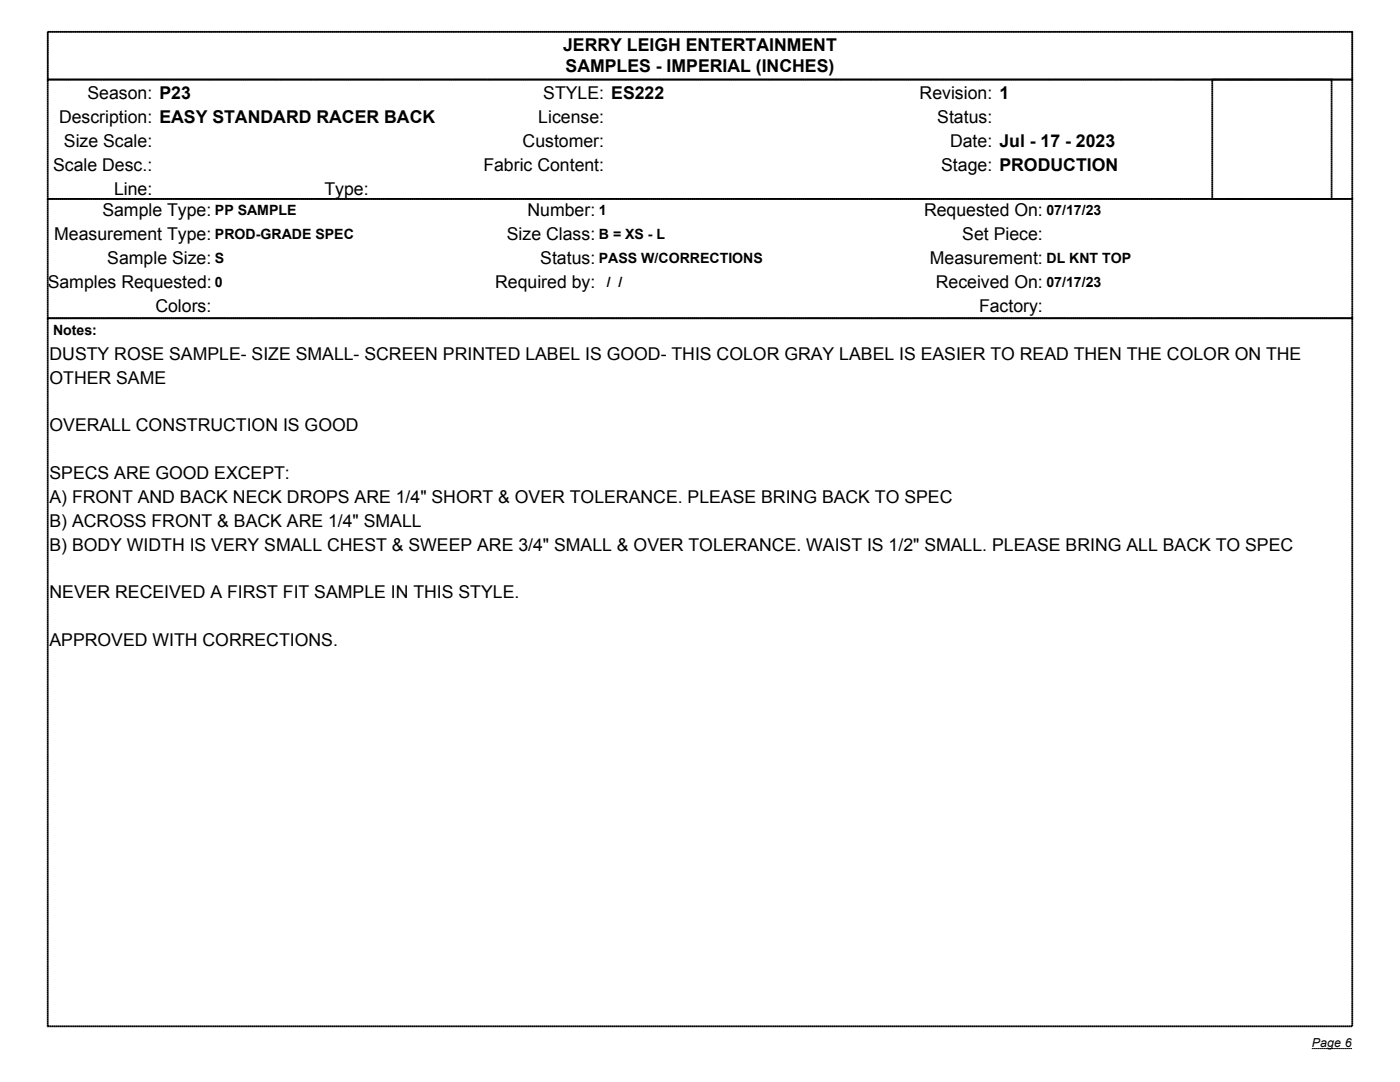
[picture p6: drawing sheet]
<svg xmlns="http://www.w3.org/2000/svg" width="279mm" height="216mm" viewBox="0 0 279 216" stroke-linecap="round" stroke-linejoin="round" font-family="sans-serif">
<defs><g id="words">
<g font-size="3.5">
<text x="112.4" y="10.2">JERRY LEIGH ENTERTAINMENT</text>
<text x="112.9" y="14.3">SAMPLES - IMPERIAL (INCHES)</text>
<text x="17.5" y="19.8">Season:</text>
<text x="31.8" y="19.8">P23</text>
<text x="108.4" y="19.8">STYLE:</text>
<text x="122" y="19.8">ES222</text>
<text x="183.5" y="19.8">Revision:</text>
<text x="199.5" y="19.8">1</text>
<text x="11.8" y="24.5">Description:</text>
<text x="12.8" y="29.3">Size Scale:</text>
<text x="31.8" y="24.5">EASY STANDARD RACER BACK</text>
<text x="104.3" y="29.3">Customer:</text>
<text x="107.4" y="24.5">License:</text>
<text x="187.1" y="24.5">Status:</text>
<text x="189.6" y="29.3">Date:</text>
<text x="199.5" y="29.3">Jul - 17 - 2023</text>
<text x="10.6" y="34.1">Scale Desc.:</text>
<text x="96.5" y="34.1">Fabric Content:</text>
<text x="187.8" y="34.1">Stage:</text>
<text x="199.5" y="34.1">PRODUCTION</text>
<text x="22.8" y="38.8">Line:</text>
<text x="64.8" y="38.8">Type:</text>
<text x="10.8" y="48">Measurement Type:</text>
<text x="20.4" y="43.2">Sample Type:</text>
<text x="101.2" y="48">Size Class:</text>
<text x="105.3" y="43.2">Number:</text>
<text x="184.4" y="43.2">Requested On:</text>
<text x="192.1" y="48">Set Piece:</text>
<text x="21.4" y="52.7">Sample Size:</text>
<text x="107.8" y="52.7">Status:</text>
<text x="185.6" y="52.7">Measurement:</text>
<text x="9.5" y="57.5">Samples Requested:</text>
<text x="98.8" y="57.5">Required by:</text>
<text x="186.8" y="57.5">Received On:</text>
<text x="31" y="62.2">Colors:</text>
<text x="195.4" y="62.2">Factory:</text>
<text x="9.9" y="71.8">DUSTY ROSE SAMPLE- SIZE SMALL- SCREEN PRINTED LABEL IS GOOD- THIS COLOR GRAY LABEL IS EASIER TO READ THEN THE COLOR ON THE</text>
<text x="9.9" y="76.5">OTHER SAME</text>
<text x="9.9" y="86.1">OVERALL CONSTRUCTION IS GOOD</text>
<text x="9.9" y="95.6">SPECS ARE GOOD EXCEPT:</text>
<text x="9.9" y="100.3">A) FRONT AND BACK NECK DROPS ARE 1/4&quot; SHORT &amp; OVER TOLERANCE. PLEASE BRING BACK TO SPEC</text>
<text x="9.9" y="105.1">B) ACROSS FRONT &amp; BACK ARE 1/4&quot; SMALL</text>
<text x="9.9" y="109.9">B) BODY WIDTH IS VERY SMALL CHEST &amp; SWEEP ARE 3/4&quot; SMALL &amp; OVER TOLERANCE. WAIST IS 1/2&quot; SMALL. PLEASE BRING ALL BACK TO SPEC</text>
<text x="9.9" y="119.4">NEVER RECEIVED A FIRST FIT SAMPLE IN THIS STYLE.</text>
<text x="9.9" y="128.9">APPROVED WITH CORRECTIONS.</text>
</g>
<g font-size="2.8">
<text x="42.9" y="43">PP SAMPLE</text>
<text x="42.9" y="47.7">PROD-GRADE SPEC</text>
<text x="119.5" y="43">1</text>
<text x="119.5" y="47.7">B = XS - L</text>
<text x="208.8" y="43">07/17/23</text>
<text x="42.9" y="52.5">S</text>
<text x="119.5" y="52.5">PASS W/CORRECTIONS</text>
<text x="208.8" y="52.5">DL KNT TOP</text>
<text x="42.9" y="57.3">0</text>
<text x="121.1" y="57.3">/ /</text>
<text x="208.8" y="57.3">07/17/23</text>
<text x="10.6" y="66.8">Notes:</text>
</g>
<text font-size="2.5" x="261.8" y="208.9">Page 6</text>
</g></defs>
<path d="M9.5 6.3h260.4M9.5 15.9h260.4M9.5 6.3v9.6M269.9 6.3v9.6" fill="none" stroke="#000" stroke-width=".2" stroke-dasharray=".4 0" stroke-linecap="butt"/>
<path d="M9.5 15.9h21.6v4.7h-21.6z" fill-rule="evenodd" fill="#fff"/>
<path d="M9.5 15.9h21.6M9.5 15.9v4.7M31.1 15.9v4.7M9.5 20.6h21.6" fill="none" stroke="#fff" stroke-width=".2" stroke-dasharray=".4 0" stroke-linecap="butt"/>
<path d="M31.1 15.9h48.3v4.7h-48.3z" fill-rule="evenodd" fill="#fff"/>
<path d="M31.1 15.9h48.3M31.1 15.9v4.7M79.4 15.9v4.7M31.1 20.6h48.3" fill="none" stroke="#fff" stroke-width=".2" stroke-dasharray=".4 0" stroke-linecap="butt"/>
<path d="M79.4 15.9h41.9v4.7h-41.9z" fill-rule="evenodd" fill="#fff"/>
<path d="M79.4 15.9h41.9M79.4 15.9v4.7M121.3 15.9v4.7M79.4 20.6h41.9" fill="none" stroke="#fff" stroke-width=".2" stroke-dasharray=".4 0" stroke-linecap="butt"/>
<path d="M121.3 15.9h55.9v4.7h-55.9z" fill-rule="evenodd" fill="#fff"/>
<path d="M121.3 15.9h55.9M121.3 15.9v4.7M177.2 15.9v4.7M121.3 20.6h55.9" fill="none" stroke="#fff" stroke-width=".2" stroke-dasharray=".4 0" stroke-linecap="butt"/>
<path d="M177.2 15.9h21.6v4.7h-21.6z" fill-rule="evenodd" fill="#fff"/>
<path d="M177.2 15.9h21.6M177.2 15.9v4.7M198.8 15.9v4.7M177.2 20.6h21.6" fill="none" stroke="#fff" stroke-width=".2" stroke-dasharray=".4 0" stroke-linecap="butt"/>
<path d="M198.8 15.9h35.5v4.7h-35.5z" fill-rule="evenodd" fill="#fff"/>
<path d="M198.8 15.9h35.5M198.8 15.9v4.7M234.3 15.9v4.7M198.8 20.6h35.5" fill="none" stroke="#fff" stroke-width=".2" stroke-dasharray=".4 0" stroke-linecap="butt"/>
<path d="M9.5 20.6h21.6v4.8h-21.6z" fill-rule="evenodd" fill="#fff"/>
<path d="M9.5 20.6h21.6M9.5 25.4h21.6M9.5 20.6v4.8M31.1 20.6v4.8" fill="none" stroke="#fff" stroke-width=".2" stroke-dasharray=".4 0" stroke-linecap="butt"/>
<path d="M31.1 20.6h48.3v4.8h-48.3z" fill-rule="evenodd" fill="#fff"/>
<path d="M31.1 20.6h48.3M31.1 25.4h48.3M31.1 20.6v4.8M79.4 20.6v4.8" fill="none" stroke="#fff" stroke-width=".2" stroke-dasharray=".4 0" stroke-linecap="butt"/>
<path d="M79.4 20.6h41.9v4.8h-41.9z" fill-rule="evenodd" fill="#fff"/>
<path d="M79.4 20.6h41.9M79.4 25.4h41.9M79.4 20.6v4.8M121.3 20.6v4.8" fill="none" stroke="#fff" stroke-width=".2" stroke-dasharray=".4 0" stroke-linecap="butt"/>
<path d="M121.3 20.6h55.9v4.8h-55.9z" fill-rule="evenodd" fill="#fff"/>
<path d="M121.3 20.6h55.9M121.3 25.4h55.9M121.3 20.6v4.8M177.2 20.6v4.8" fill="none" stroke="#fff" stroke-width=".2" stroke-dasharray=".4 0" stroke-linecap="butt"/>
<path d="M177.2 20.6h21.6v4.8h-21.6z" fill-rule="evenodd" fill="#fff"/>
<path d="M177.2 20.6h21.6M177.2 25.4h21.6M177.2 20.6v4.8M198.8 20.6v4.8" fill="none" stroke="#fff" stroke-width=".2" stroke-dasharray=".4 0" stroke-linecap="butt"/>
<path d="M198.8 20.6h35.5v4.8h-35.5z" fill-rule="evenodd" fill="#fff"/>
<path d="M198.8 20.6h35.5M198.8 25.4h35.5M198.8 20.6v4.8M234.3 20.6v4.8" fill="none" stroke="#fff" stroke-width=".2" stroke-dasharray=".4 0" stroke-linecap="butt"/>
<path d="M9.5 25.4h21.6v4.8h-21.6z" fill-rule="evenodd" fill="#fff"/>
<path d="M9.5 25.4h21.6M9.5 30.2h21.6M9.5 25.4v4.8M31.1 25.4v4.8" fill="none" stroke="#fff" stroke-width=".2" stroke-dasharray=".4 0" stroke-linecap="butt"/>
<path d="M31.1 25.4h48.3v4.8h-48.3z" fill-rule="evenodd" fill="#fff"/>
<path d="M31.1 25.4h48.3M31.1 30.2h48.3M31.1 25.4v4.8M79.4 25.4v4.8" fill="none" stroke="#fff" stroke-width=".2" stroke-dasharray=".4 0" stroke-linecap="butt"/>
<path d="M79.4 25.4h41.9v4.8h-41.9z" fill-rule="evenodd" fill="#fff"/>
<path d="M79.4 25.4h41.9M79.4 30.2h41.9M79.4 25.4v4.8M121.3 25.4v4.8" fill="none" stroke="#fff" stroke-width=".2" stroke-dasharray=".4 0" stroke-linecap="butt"/>
<path d="M121.3 25.4h55.9v4.8h-55.9z" fill-rule="evenodd" fill="#fff"/>
<path d="M121.3 25.4h55.9M121.3 30.2h55.9M121.3 25.4v4.8M177.2 25.4v4.8" fill="none" stroke="#fff" stroke-width=".2" stroke-dasharray=".4 0" stroke-linecap="butt"/>
<path d="M177.2 25.4h21.6v4.8h-21.6z" fill-rule="evenodd" fill="#fff"/>
<path d="M177.2 25.4h21.6M177.2 30.2h21.6M177.2 25.4v4.8M198.8 25.4v4.8" fill="none" stroke="#fff" stroke-width=".2" stroke-dasharray=".4 0" stroke-linecap="butt"/>
<path d="M198.8 25.4h35.5v4.8h-35.5z" fill-rule="evenodd" fill="#fff"/>
<path d="M198.8 25.4h35.5M198.8 30.2h35.5M198.8 25.4v4.8M234.3 25.4v4.8" fill="none" stroke="#fff" stroke-width=".2" stroke-dasharray=".4 0" stroke-linecap="butt"/>
<path d="M9.5 30.2h21.6v4.7h-21.6z" fill-rule="evenodd" fill="#fff"/>
<path d="M9.5 30.2h21.6M9.5 34.9h21.6M9.5 30.2v4.7M31.1 30.2v4.7" fill="none" stroke="#fff" stroke-width=".2" stroke-dasharray=".4 0" stroke-linecap="butt"/>
<path d="M31.1 30.2h48.3v4.7h-48.3z" fill-rule="evenodd" fill="#fff"/>
<path d="M31.1 30.2h48.3M31.1 34.9h48.3M31.1 30.2v4.7M79.4 30.2v4.7" fill="none" stroke="#fff" stroke-width=".2" stroke-dasharray=".4 0" stroke-linecap="butt"/>
<path d="M79.4 30.2h41.9v4.7h-41.9z" fill-rule="evenodd" fill="#fff"/>
<path d="M79.4 30.2h41.9M79.4 34.9h41.9M79.4 30.2v4.7M121.3 30.2v4.7" fill="none" stroke="#fff" stroke-width=".2" stroke-dasharray=".4 0" stroke-linecap="butt"/>
<path d="M121.3 30.2h55.9v4.7h-55.9z" fill-rule="evenodd" fill="#fff"/>
<path d="M121.3 30.2h55.9M121.3 34.9h55.9M121.3 30.2v4.7M177.2 30.2v4.7" fill="none" stroke="#fff" stroke-width=".2" stroke-dasharray=".4 0" stroke-linecap="butt"/>
<path d="M177.2 30.2h21.6v4.7h-21.6z" fill-rule="evenodd" fill="#fff"/>
<path d="M177.2 30.2h21.6M177.2 34.9h21.6M177.2 30.2v4.7M198.8 30.2v4.7" fill="none" stroke="#fff" stroke-width=".2" stroke-dasharray=".4 0" stroke-linecap="butt"/>
<path d="M198.8 30.2h35.5v4.7h-35.5z" fill-rule="evenodd" fill="#fff"/>
<path d="M198.8 30.2h35.5M198.8 34.9h35.5M198.8 30.2v4.7M234.3 30.2v4.7" fill="none" stroke="#fff" stroke-width=".2" stroke-dasharray=".4 0" stroke-linecap="butt"/>
<path d="M9.5 6.3h260.4v9.6h-260.4zM9.5 15.9h260.4v23.8h-260.4zM241.9 15.9h23.8v23.8h-23.8zM9.5 39.7h260.4v23.8h-260.4zM9.5 63.5h260.4v141.3h-260.4z" fill="none" stroke="#000" stroke-width=".35" stroke-dasharray=".4 0" stroke-linecap="butt"/>
<path d="M261.8 209.2h8" fill="none" stroke="#000" stroke-width=".2" stroke-dasharray=".4 0" stroke-linecap="butt"/>
<use href="#words"/>
</svg>
